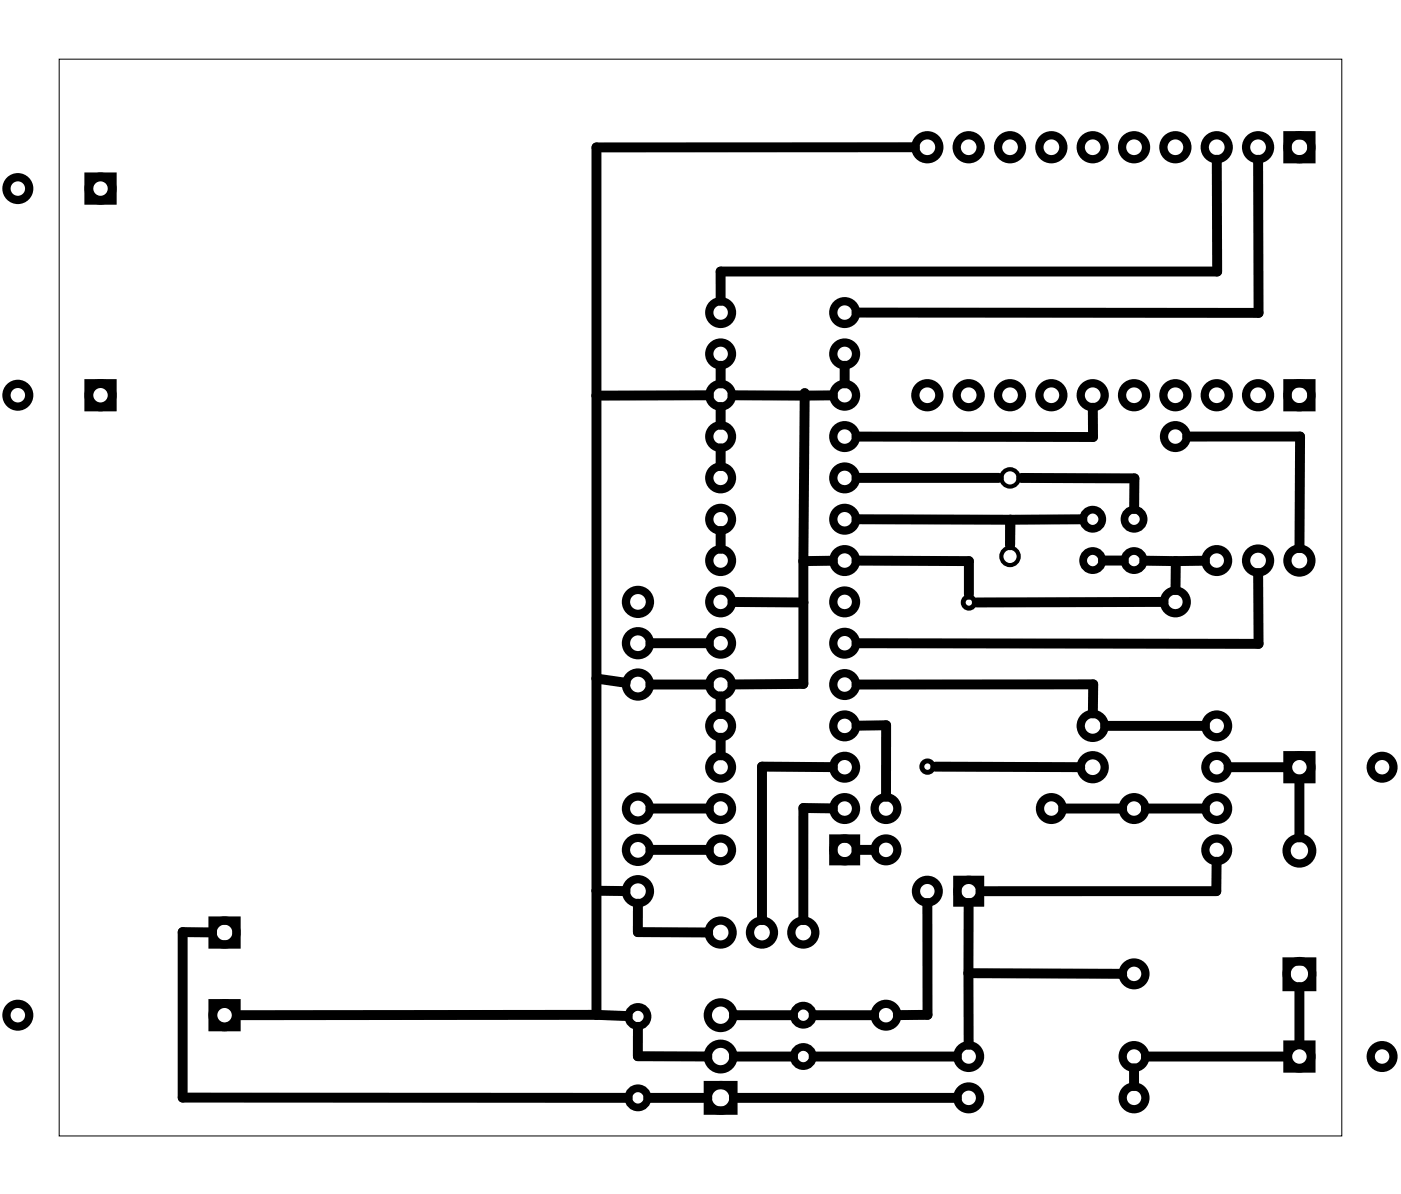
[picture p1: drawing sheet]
<svg xmlns="http://www.w3.org/2000/svg" width="86mm" height="73mm" viewBox="0 0 86 73" stroke-linecap="round" stroke-linejoin="round" font-family="sans-serif">
<path d="M3.6 3.6h78.8v66.2h-78.8z" fill="none" stroke="#000" stroke-width=".06"/>
<g fill="none" stroke="#000" stroke-width=".51">
<path d="M5.4 10.9h1.5v1.4h-1.5zM79.1 8.3h1.5v1.5h-1.5zM5.4 23.6h1.5v1.4h-1.5zM79.1 23.6h1.5v1.4h-1.5zM13.1 56.6h1.4v1.4h-1.4zM51.2 51.5h1.4v1.4h-1.4zM58.8 54.1h1.4v1.4h-1.4zM79 59.1h1.6v1.6h-1.6zM79.1 46.4h1.5v1.5h-1.5zM13.1 61.7h1.4v1.4h-1.4zM43.5 66.7h1.6v1.6h-1.6zM79.1 64.2h1.5v1.5h-1.5z"/>
<circle cx="1.1" cy="11.6" r=".7"/>
<circle cx="6.2" cy="11.6" r=".74"/>
<circle cx="6.2" cy="11.6" r=".7"/>
<circle cx="44.3" cy="19.2" r=".7"/>
<circle cx="51.9" cy="19.2" r=".7"/>
<circle cx="57" cy="9" r=".74"/>
<circle cx="59.5" cy="9" r=".74"/>
<circle cx="62.1" cy="9" r=".74"/>
<circle cx="64.6" cy="9" r=".74"/>
<circle cx="67.1" cy="9" r=".74"/>
<circle cx="69.7" cy="9" r=".74"/>
<circle cx="72.2" cy="9" r=".74"/>
<circle cx="74.8" cy="9" r=".74"/>
<circle cx="77.3" cy="9" r=".74"/>
<circle cx="79.8" cy="9" r=".74"/>
<circle cx="1.1" cy="24.3" r=".7"/>
<circle cx="6.2" cy="24.3" r=".74"/>
<circle cx="6.2" cy="24.3" r=".7"/>
<circle cx="39.2" cy="39.5" r=".74"/>
<circle cx="39.2" cy="37" r=".74"/>
<circle cx="44.3" cy="29.4" r=".7"/>
<circle cx="44.3" cy="26.8" r=".7"/>
<circle cx="44.3" cy="24.3" r=".7"/>
<circle cx="44.3" cy="21.7" r=".7"/>
<circle cx="44.3" cy="31.9" r=".7"/>
<circle cx="44.3" cy="34.4" r=".7"/>
<circle cx="44.3" cy="39.5" r=".7"/>
<circle cx="44.3" cy="37" r=".7"/>
<circle cx="51.9" cy="21.7" r=".7"/>
<circle cx="51.9" cy="24.3" r=".7"/>
<circle cx="51.9" cy="29.4" r=".7"/>
<circle cx="51.9" cy="26.8" r=".7"/>
<circle cx="51.9" cy="31.9" r=".7"/>
<circle cx="51.9" cy="37" r=".7"/>
<circle cx="51.9" cy="34.4" r=".7"/>
<circle cx="51.9" cy="39.5" r=".7"/>
<circle cx="57" cy="24.3" r=".74"/>
<circle cx="59.5" cy="24.3" r=".74"/>
<circle cx="62.1" cy="24.3" r=".74"/>
<circle cx="64.6" cy="24.3" r=".74"/>
<circle cx="67.1" cy="24.3" r=".74"/>
<circle cx="69.7" cy="24.3" r=".74"/>
<circle cx="72.2" cy="24.3" r=".74"/>
<circle cx="72.2" cy="26.8" r=".7"/>
<circle cx="72.2" cy="37" r=".7"/>
<circle cx="74.8" cy="24.3" r=".74"/>
<circle cx="74.8" cy="34.4" r=".7"/>
<circle cx="77.3" cy="24.3" r=".74"/>
<circle cx="77.3" cy="34.4" r=".74"/>
<circle cx="79.8" cy="24.3" r=".74"/>
<circle cx="79.8" cy="34.4" r=".74"/>
<circle cx="13.8" cy="57.3" r=".74"/>
<circle cx="39.2" cy="42.1" r=".74"/>
<circle cx="39.2" cy="49.7" r=".74"/>
<circle cx="39.2" cy="54.8" r=".74"/>
<circle cx="39.2" cy="52.2" r=".74"/>
<circle cx="44.3" cy="52.2" r=".7"/>
<circle cx="44.3" cy="42.1" r=".7"/>
<circle cx="44.3" cy="49.7" r=".7"/>
<circle cx="44.3" cy="47.1" r=".7"/>
<circle cx="44.3" cy="44.6" r=".7"/>
<circle cx="44.3" cy="57.3" r=".74"/>
<circle cx="46.8" cy="57.3" r=".74"/>
<circle cx="49.4" cy="57.3" r=".74"/>
<circle cx="51.9" cy="52.2" r=".7"/>
<circle cx="51.9" cy="49.7" r=".7"/>
<circle cx="51.9" cy="47.1" r=".7"/>
<circle cx="51.9" cy="44.6" r=".7"/>
<circle cx="51.9" cy="42.1" r=".7"/>
<circle cx="54.4" cy="52.2" r=".7"/>
<circle cx="54.4" cy="49.7" r=".7"/>
<circle cx="57" cy="54.8" r=".7"/>
<circle cx="59.5" cy="54.8" r=".7"/>
<circle cx="64.6" cy="49.7" r=".7"/>
<circle cx="67.1" cy="47.1" r=".74"/>
<circle cx="67.1" cy="44.6" r=".74"/>
<circle cx="69.7" cy="49.7" r=".7"/>
<circle cx="69.7" cy="59.8" r=".7"/>
<circle cx="74.8" cy="47.1" r=".7"/>
<circle cx="74.8" cy="52.2" r=".7"/>
<circle cx="74.8" cy="49.7" r=".7"/>
<circle cx="74.8" cy="44.6" r=".7"/>
<circle cx="79.8" cy="47.1" r=".7"/>
<circle cx="79.8" cy="47.1" r=".74"/>
<circle cx="79.8" cy="52.3" r=".79"/>
<circle cx="79.8" cy="59.8" r=".79"/>
<circle cx="84.9" cy="47.1" r=".7"/>
<circle cx="1.1" cy="62.4" r=".7"/>
<circle cx="13.8" cy="62.4" r=".7"/>
<circle cx="13.8" cy="62.4" r=".74"/>
<circle cx="44.3" cy="62.4" r=".79"/>
<circle cx="44.3" cy="64.9" r=".79"/>
<circle cx="44.3" cy="67.5" r=".79"/>
<circle cx="54.4" cy="62.4" r=".7"/>
<circle cx="59.5" cy="64.9" r=".7"/>
<circle cx="59.5" cy="67.5" r=".7"/>
<circle cx="69.7" cy="64.9" r=".7"/>
<circle cx="69.7" cy="67.5" r=".7"/>
<circle cx="79.8" cy="64.9" r=".7"/>
<circle cx="79.8" cy="64.9" r=".74"/>
<circle cx="84.9" cy="64.9" r=".7"/>
</g>
<g fill="none" stroke="#000" stroke-width=".3">
<circle cx="59.5" cy="37" r=".35"/>
<circle cx="57" cy="47.1" r=".35"/>
</g>
<g fill="none" stroke="#000" stroke-width=".48">
<circle cx="67.1" cy="34.4" r=".59"/>
<circle cx="67.1" cy="31.9" r=".59"/>
<circle cx="69.7" cy="34.4" r=".59"/>
<circle cx="69.7" cy="31.9" r=".59"/>
<circle cx="39.2" cy="62.5" r=".59"/>
<circle cx="39.2" cy="67.5" r=".59"/>
<circle cx="49.4" cy="64.9" r=".59"/>
<circle cx="49.4" cy="62.4" r=".59"/>
</g>
<g fill="none" stroke="#000" stroke-width=".25">
<circle cx="62.1" cy="29.4" r=".53"/>
<circle cx="62.1" cy="34.2" r=".53"/>
</g>
<g fill="none" stroke="#000" stroke-width=".61">
<path d="M56.2 9l-19.6 .1v53.3M74.8 9.8v6.9h-30.5v1.8M77.3 9.8v9.4h-24.7M40 39.5h3.5M43.5 24.3h-6.9M44.3 22.5v1.1M44.3 25v1.1M44.3 27.6v1M44.3 32.6v1.1M45 24.3h6.2M45 37h4.4M49.4 34.5v7.5l-4.4 .1"/>
<path d="M49.4 24.1v10.4M51.2 34.5h-1.8M51.9 22.5v1.1M52.6 29.4h8.8M52.6 34.5h6.9v2M52.6 31.9h9.5M62.1 31.9v1.6M62.7 29.4h7v1.9M66.5 31.9h-4.4M67.1 25.1l.1 1.8-14.6-.1M67.8 34.4h1.2M70.3 34.5h1.9"/>
<path d="M71.5 37h-11.5M72.2 34.5v1.8M72.9 26.8h7l-.1 6.9M74 34.5h-1.8M77.3 35.2v4.4l-24.7-.1M13 57.3h-1.8v10.2h27.4M36.6 41.7l1.8 .3M36.6 54.7l1.8 .1M39.2 55.5v1.8h4.3M40 49.7h3.5M40 42.1h3.5M40 52.2h3.5"/>
<path d="M44.3 42.8v1.1M44.3 45.3v1.1M51.2 47.1h-4.4v9.4M51.2 49.7h-1.8v6.8M52.6 44.6h1.8v4.4M52.6 42.1h14.6l-.1 1.7M52.6 52.2h1.1M57 55.5v6.9h-1.8M57.5 47.1h8.9M59.5 59.8h9.4M59.5 59.8v4.4M59.5 55.5v4.3"/>
<path d="M65.3 49.7h3.6M67.9 44.6h6.1M70.4 49.7h3.6M74.7 53v1.8h-14.5M75.5 47.1h3.6M79.8 47.9v3.6M36.6 62.4h-22M36.6 62.4h2M39.2 63.1v1.8h4.3M39.8 67.5h3.7M45.1 64.9h3.6M45.1 67.5h13.7"/>
<path d="M45.1 62.4h3.6M50 64.9h8.8M50 62.4h3.7M69.7 65.7v1M70.4 64.9h8.7M79.8 60.7v3.5"/>
</g>
</svg>
